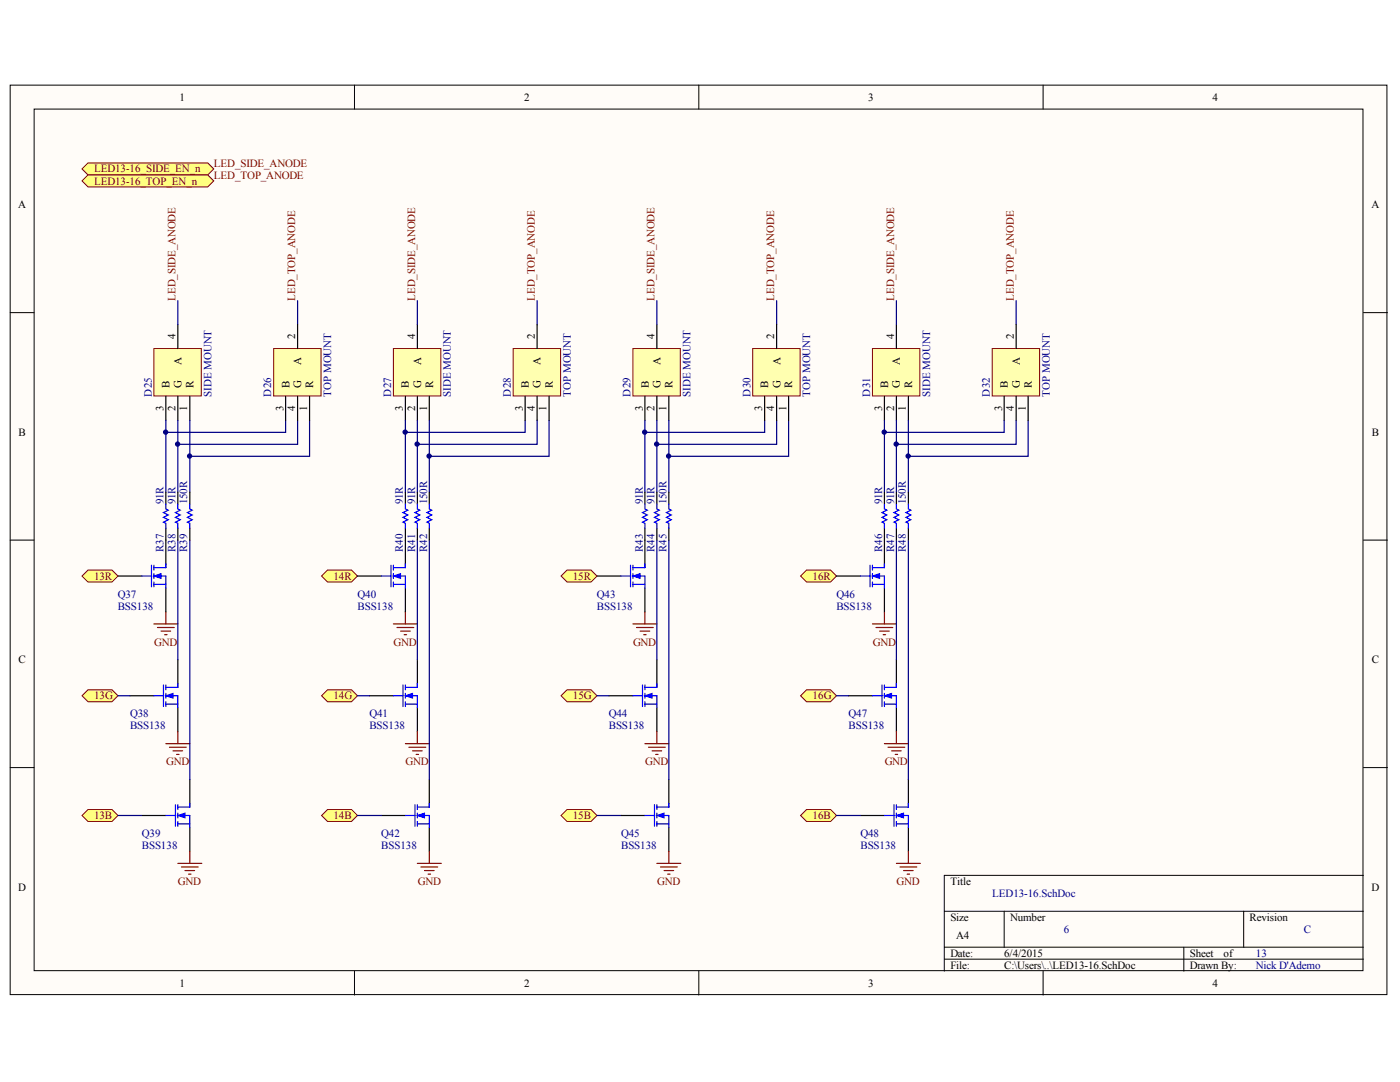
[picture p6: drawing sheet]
<svg xmlns="http://www.w3.org/2000/svg" width="279mm" height="216mm" viewBox="0 0 279 216" stroke-linecap="round" stroke-linejoin="round" font-family="sans-serif">
<defs><g id="words">
<g font-size="2.2">
<text x="35.9" y="20.1">1</text>
<text x="104.6" y="20.1">2</text>
<text x="173.3" y="20.1">3</text>
<text x="242" y="20.1">4</text>
<text x="3.6" y="41.6">A</text>
<text x="273.7" y="41.6">A</text>
<text x="35" y="67.6" transform="rotate(-90 35 67.6)">4</text>
<text x="58.9" y="67.6" transform="rotate(-90 58.9 67.6)">2</text>
<text x="82.9" y="67.6" transform="rotate(-90 82.9 67.6)">4</text>
<text x="106.7" y="67.6" transform="rotate(-90 106.7 67.6)">2</text>
<text x="130.6" y="67.6" transform="rotate(-90 130.6 67.6)">4</text>
<text x="154.5" y="67.6" transform="rotate(-90 154.5 67.6)">2</text>
<text x="178.4" y="67.6" transform="rotate(-90 178.4 67.6)">4</text>
<text x="202.3" y="67.6" transform="rotate(-90 202.3 67.6)">2</text>
<text x="33.8" y="77.4" transform="rotate(-90 33.8 77.4)">B</text>
<text x="36.2" y="77.4" transform="rotate(-90 36.2 77.4)">G</text>
<text x="36.2" y="72.8" transform="rotate(-90 36.2 72.8)">A</text>
<text x="38.6" y="77.4" transform="rotate(-90 38.6 77.4)">R</text>
<text x="57.8" y="77.4" transform="rotate(-90 57.8 77.4)">B</text>
<text x="60.1" y="77.4" transform="rotate(-90 60.1 77.4)">G</text>
<text x="60.1" y="72.8" transform="rotate(-90 60.1 72.8)">A</text>
<text x="62.5" y="77.4" transform="rotate(-90 62.5 77.4)">R</text>
<text x="81.6" y="77.4" transform="rotate(-90 81.6 77.4)">B</text>
<text x="84.1" y="77.4" transform="rotate(-90 84.1 77.4)">G</text>
<text x="84.1" y="72.8" transform="rotate(-90 84.1 72.8)">A</text>
<text x="86.4" y="77.4" transform="rotate(-90 86.4 77.4)">R</text>
<text x="105.5" y="77.4" transform="rotate(-90 105.5 77.4)">B</text>
<text x="107.9" y="77.4" transform="rotate(-90 107.9 77.4)">G</text>
<text x="107.9" y="72.8" transform="rotate(-90 107.9 72.8)">A</text>
<text x="110.3" y="77.4" transform="rotate(-90 110.3 77.4)">R</text>
<text x="129.5" y="77.4" transform="rotate(-90 129.5 77.4)">B</text>
<text x="131.8" y="77.4" transform="rotate(-90 131.8 77.4)">G</text>
<text x="131.8" y="72.8" transform="rotate(-90 131.8 72.8)">A</text>
<text x="134.2" y="77.4" transform="rotate(-90 134.2 77.4)">R</text>
<text x="153.3" y="77.4" transform="rotate(-90 153.3 77.4)">B</text>
<text x="155.8" y="77.4" transform="rotate(-90 155.8 77.4)">G</text>
<text x="155.8" y="72.8" transform="rotate(-90 155.8 72.8)">A</text>
<text x="158.1" y="77.4" transform="rotate(-90 158.1 77.4)">R</text>
<text x="177.2" y="77.4" transform="rotate(-90 177.2 77.4)">B</text>
<text x="179.6" y="77.4" transform="rotate(-90 179.6 77.4)">G</text>
<text x="179.6" y="72.8" transform="rotate(-90 179.6 72.8)">A</text>
<text x="182.1" y="77.4" transform="rotate(-90 182.1 77.4)">R</text>
<text x="201.2" y="77.4" transform="rotate(-90 201.2 77.4)">B</text>
<text x="203.5" y="77.4" transform="rotate(-90 203.5 77.4)">G</text>
<text x="203.5" y="72.8" transform="rotate(-90 203.5 72.8)">A</text>
<text x="205.9" y="77.4" transform="rotate(-90 205.9 77.4)">R</text>
<text x="32.6" y="82.1" transform="rotate(-90 32.6 82.1)">3</text>
<text x="35" y="82.1" transform="rotate(-90 35 82.1)">2</text>
<text x="37.4" y="82.1" transform="rotate(-90 37.4 82.1)">1</text>
<text x="56.6" y="82.1" transform="rotate(-90 56.6 82.1)">3</text>
<text x="58.9" y="82.1" transform="rotate(-90 58.9 82.1)">4</text>
<text x="61.3" y="82.1" transform="rotate(-90 61.3 82.1)">1</text>
<text x="80.4" y="82.1" transform="rotate(-90 80.4 82.1)">3</text>
<text x="82.9" y="82.1" transform="rotate(-90 82.9 82.1)">2</text>
<text x="85.2" y="82.1" transform="rotate(-90 85.2 82.1)">1</text>
<text x="104.3" y="82.1" transform="rotate(-90 104.3 82.1)">3</text>
<text x="106.7" y="82.1" transform="rotate(-90 106.7 82.1)">4</text>
<text x="109.1" y="82.1" transform="rotate(-90 109.1 82.1)">1</text>
<text x="128.3" y="82.1" transform="rotate(-90 128.3 82.1)">3</text>
<text x="130.6" y="82.1" transform="rotate(-90 130.6 82.1)">2</text>
<text x="133" y="82.1" transform="rotate(-90 133 82.1)">1</text>
<text x="152.1" y="82.1" transform="rotate(-90 152.1 82.1)">3</text>
<text x="154.5" y="82.1" transform="rotate(-90 154.5 82.1)">4</text>
<text x="156.9" y="82.1" transform="rotate(-90 156.9 82.1)">1</text>
<text x="176" y="82.1" transform="rotate(-90 176 82.1)">3</text>
<text x="178.4" y="82.1" transform="rotate(-90 178.4 82.1)">2</text>
<text x="180.8" y="82.1" transform="rotate(-90 180.8 82.1)">1</text>
<text x="200" y="82.1" transform="rotate(-90 200 82.1)">3</text>
<text x="202.3" y="82.1" transform="rotate(-90 202.3 82.1)">4</text>
<text x="204.7" y="82.1" transform="rotate(-90 204.7 82.1)">1</text>
<text x="3.7" y="87">B</text>
<text x="273.8" y="87">B</text>
<text x="3.7" y="132.4">C</text>
<text x="273.8" y="132.4">C</text>
<text x="3.6" y="177.8">D</text>
<text x="189.7" y="176.6">Title</text>
<text x="273.7" y="177.8">D</text>
<text x="189.7" y="183.8">Size</text>
<text x="201.6" y="183.8">Number</text>
<text x="249.4" y="183.8">Revision</text>
<text x="189.7" y="191">Date:</text>
<text x="190.8" y="187.3">A4</text>
<text x="200.4" y="191">6/4/2015</text>
<text x="237.4" y="191">Sheet</text>
<text x="244.2" y="191">of</text>
<text x="35.9" y="196.9">1</text>
<text x="104.6" y="196.9">2</text>
<text x="173.3" y="196.9">3</text>
<text x="189.7" y="193.3">File:</text>
<text x="200.4" y="193.3">C:\Users\..\LED13-16.SchDoc</text>
<text x="237.4" y="193.3">Drawn By:</text>
<text x="242" y="196.9">4</text>
</g>
<g font-size="2.2" fill="#800000">
<text x="18.8" y="34.4">LED13-16_SIDE_EN_n</text>
<text x="42.7" y="33.2">LED_SIDE_ANODE</text>
<text x="42.7" y="35.7">LED_TOP_ANODE</text>
<text x="18.8" y="36.9">LED13-16_TOP_EN_n</text>
<text x="35" y="60" transform="rotate(-90 35 60)">LED_SIDE_ANODE</text>
<text x="58.9" y="60" transform="rotate(-90 58.9 60)">LED_TOP_ANODE</text>
<text x="82.9" y="60" transform="rotate(-90 82.9 60)">LED_SIDE_ANODE</text>
<text x="106.7" y="60" transform="rotate(-90 106.7 60)">LED_TOP_ANODE</text>
<text x="130.6" y="60" transform="rotate(-90 130.6 60)">LED_SIDE_ANODE</text>
<text x="154.5" y="60" transform="rotate(-90 154.5 60)">LED_TOP_ANODE</text>
<text x="178.4" y="60" transform="rotate(-90 178.4 60)">LED_SIDE_ANODE</text>
<text x="202.3" y="60" transform="rotate(-90 202.3 60)">LED_TOP_ANODE</text>
<text x="18.8" y="115.6">13R</text>
<text x="66.5" y="115.6">14R</text>
<text x="114.3" y="115.6">15R</text>
<text x="162.2" y="115.6">16R</text>
<text x="30.8" y="128.8">GND</text>
<text x="78.6" y="128.8">GND</text>
<text x="126.3" y="128.8">GND</text>
<text x="174.2" y="128.8">GND</text>
<text x="18.8" y="139.6">13G</text>
<text x="66.5" y="139.6">14G</text>
<text x="114.3" y="139.6">15G</text>
<text x="162.2" y="139.6">16G</text>
<text x="33.1" y="152.7">GND</text>
<text x="80.9" y="152.7">GND</text>
<text x="128.8" y="152.7">GND</text>
<text x="176.6" y="152.7">GND</text>
<text x="18.8" y="163.5">13B</text>
<text x="66.5" y="163.5">14B</text>
<text x="114.3" y="163.5">15B</text>
<text x="162.2" y="163.5">16B</text>
<text x="35.5" y="176.6">GND</text>
<text x="83.4" y="176.6">GND</text>
<text x="131.1" y="176.6">GND</text>
<text x="178.9" y="176.6">GND</text>
</g>
<g font-size="2.2" fill="#000080">
<text x="30.3" y="79.1" transform="rotate(-90 30.3 79.1)">D25</text>
<text x="42.2" y="79.1" transform="rotate(-90 42.2 79.1)">SIDE MOUNT</text>
<text x="54.1" y="79.1" transform="rotate(-90 54.1 79.1)">D26</text>
<text x="66.1" y="79.1" transform="rotate(-90 66.1 79.1)">TOP MOUNT</text>
<text x="78" y="79.1" transform="rotate(-90 78 79.1)">D27</text>
<text x="90" y="79.1" transform="rotate(-90 90 79.1)">SIDE MOUNT</text>
<text x="102" y="79.1" transform="rotate(-90 102 79.1)">D28</text>
<text x="113.9" y="79.1" transform="rotate(-90 113.9 79.1)">TOP MOUNT</text>
<text x="125.8" y="79.1" transform="rotate(-90 125.8 79.1)">D29</text>
<text x="137.8" y="79.1" transform="rotate(-90 137.8 79.1)">SIDE MOUNT</text>
<text x="149.8" y="79.1" transform="rotate(-90 149.8 79.1)">D30</text>
<text x="161.7" y="79.1" transform="rotate(-90 161.7 79.1)">TOP MOUNT</text>
<text x="173.7" y="79.1" transform="rotate(-90 173.7 79.1)">D31</text>
<text x="185.6" y="79.1" transform="rotate(-90 185.6 79.1)">SIDE MOUNT</text>
<text x="197.5" y="79.1" transform="rotate(-90 197.5 79.1)">D32</text>
<text x="209.5" y="79.1" transform="rotate(-90 209.5 79.1)">TOP MOUNT</text>
<text x="32.6" y="100.6" transform="rotate(-90 32.6 100.6)">91R</text>
<text x="35" y="100.6" transform="rotate(-90 35 100.6)">91R</text>
<text x="37.4" y="100.6" transform="rotate(-90 37.4 100.6)">150R</text>
<text x="80.4" y="100.6" transform="rotate(-90 80.4 100.6)">91R</text>
<text x="82.9" y="100.6" transform="rotate(-90 82.9 100.6)">91R</text>
<text x="85.2" y="100.6" transform="rotate(-90 85.2 100.6)">150R</text>
<text x="128.3" y="100.6" transform="rotate(-90 128.3 100.6)">91R</text>
<text x="130.6" y="100.6" transform="rotate(-90 130.6 100.6)">91R</text>
<text x="133" y="100.6" transform="rotate(-90 133 100.6)">150R</text>
<text x="176" y="100.6" transform="rotate(-90 176 100.6)">91R</text>
<text x="178.4" y="100.6" transform="rotate(-90 178.4 100.6)">91R</text>
<text x="180.8" y="100.6" transform="rotate(-90 180.8 100.6)">150R</text>
<text x="32.6" y="110.1" transform="rotate(-90 32.6 110.1)">R37</text>
<text x="35" y="110.1" transform="rotate(-90 35 110.1)">R38</text>
<text x="37.4" y="110.1" transform="rotate(-90 37.4 110.1)">R39</text>
<text x="80.4" y="110.1" transform="rotate(-90 80.4 110.1)">R40</text>
<text x="82.9" y="110.1" transform="rotate(-90 82.9 110.1)">R41</text>
<text x="85.2" y="110.1" transform="rotate(-90 85.2 110.1)">R42</text>
<text x="128.3" y="110.1" transform="rotate(-90 128.3 110.1)">R43</text>
<text x="130.6" y="110.1" transform="rotate(-90 130.6 110.1)">R44</text>
<text x="133" y="110.1" transform="rotate(-90 133 110.1)">R45</text>
<text x="176" y="110.1" transform="rotate(-90 176 110.1)">R46</text>
<text x="178.4" y="110.1" transform="rotate(-90 178.4 110.1)">R47</text>
<text x="180.8" y="110.1" transform="rotate(-90 180.8 110.1)">R48</text>
<text x="23.5" y="119.3">Q37</text>
<text x="71.4" y="119.3">Q40</text>
<text x="119.1" y="119.3">Q43</text>
<text x="166.9" y="119.3">Q46</text>
<text x="23.5" y="121.6">BSS138</text>
<text x="71.4" y="121.6">BSS138</text>
<text x="119.1" y="121.6">BSS138</text>
<text x="166.9" y="121.6">BSS138</text>
<text x="26" y="143.1">Q38</text>
<text x="73.7" y="143.1">Q41</text>
<text x="121.5" y="143.1">Q44</text>
<text x="169.4" y="143.1">Q47</text>
<text x="26" y="145.6">BSS138</text>
<text x="73.7" y="145.6">BSS138</text>
<text x="121.5" y="145.6">BSS138</text>
<text x="169.4" y="145.6">BSS138</text>
<text x="28.3" y="167">Q39</text>
<text x="76.1" y="167">Q42</text>
<text x="124" y="167">Q45</text>
<text x="171.7" y="167">Q48</text>
<text x="28.3" y="169.4">BSS138</text>
<text x="76.1" y="169.4">BSS138</text>
<text x="124" y="169.4">BSS138</text>
<text x="171.7" y="169.4">BSS138</text>
<text x="198" y="178.9">LED13-16.SchDoc</text>
<text x="212.3" y="186.1">6</text>
<text x="250.6" y="191">13</text>
<text x="260.2" y="186.1">C</text>
<text x="250.6" y="193.3">Nick D'Ademo</text>
</g>
</g></defs>
<g fill="#fffcf8" stroke="#000" stroke-width=".2">
<path d="M2 17h274.8v181.5h-274.8z"/>
<path d="M6.8 21.8h265.2v171.9h-265.2z"/>
</g>
<g fill="none" stroke="#000" stroke-width=".2">
<path d="M70.7 17v4.8M139.5 17v4.8M208.2 17v4.8M2 62.4h4.8M272.1 62.4h4.8M2 107.8h4.8M272.1 107.8h4.8M2 153.2h4.8M272.1 153.2h4.8M272.1 174.7h-83.6v19.1M70.7 193.8v4.8M139.5 193.8v4.8"/>
<path d="M188.5 181.8h83.6M188.5 189h83.6M188.5 191.4h83.6M200.4 181.8v7.2M208.2 193.8v4.8M236.3 189v4.8M248.2 181.8v7.2"/>
</g>
<path d="M30.7 69.5h9.5v9.5h-9.5z" fill="#ffffb0" stroke="#800000" stroke-width=".2"/>
<path d="M33.1 79.1v4.8M35.5 64.8v4.7M35.5 79.1v4.8M37.9 79.1v4.8" fill="none" stroke="#000" stroke-width=".24"/>
<path d="M30.7 124.5h4.8M31.4 125.2h3.4M32.1 125.9h2M32.9 126.6h.4M33.1 122.1v2.4" fill="none" stroke="#800000" stroke-width=".24"/>
<g fill="#ffff80" stroke="#800000" stroke-width=".2">
<path d="M16.4 162.7l1.2-1.2h4.7l1.2 1.2-1.2 1.2h-4.7z" fill-rule="evenodd"/>
<path d="M16.4 138.8l1.2-1.2h4.7l1.2 1.2-1.2 1.2h-4.7z" fill-rule="evenodd"/>
<path d="M16.4 114.9l1.2-1.2h4.7l1.2 1.2-1.2 1.2h-4.7z" fill-rule="evenodd"/>
</g>
<path d="M57 83.9v2.4h-23.9M59.4 83.9v4.8h-23.9M61.8 83.9v7.1h-23.9" fill="none" stroke="#000080" stroke-width=".24"/>
<g fill="#000080" stroke="#000080" stroke-width=".2">
<circle cx="37.8" cy="91" r=".43"/>
<circle cx="33.1" cy="86.2" r=".43"/>
<circle cx="35.4" cy="88.6" r=".43"/>
</g>
<path d="M23.5 114.9h4.8M33.1 107.8v4.8M33.1 117.3v4.8" fill="none" stroke="#000" stroke-width=".24"/>
<path d="M28.3 114.9h1.9M30.2 112.8v4.3M30.7 113.3h2.4M30.7 114.9h2.4v2.4M30.7 116.6h2.4M30.7 112.8v.9M30.7 114.5v.9M30.7 116.1v1" fill="none" stroke="#00f" stroke-width=".24"/>
<path d="M30.7 114.9l1.4-.4v.9z" fill="#00f"/>
<path d="M30.7 114.9l1.4-.4v.9z" fill="none" stroke="#00f" stroke-width=".2"/>
<path d="M33.1 112.6v.7M30.7 138.8h1.9M32.6 136.7v4.3M33.1 136.7v.9M33.1 138.4v.9M33.1 137.2h2.4M33.1 138.8h2.4v2.4M33.1 140v1M33.1 140.5h2.4" fill="none" stroke="#00f" stroke-width=".24"/>
<path d="M25.9 138.8h4.8M35.5 131.7v4.7M35.5 141.2v4.8" fill="none" stroke="#000" stroke-width=".24"/>
<path d="M33.1 138.8l1.4-.4v.9z" fill="#00f"/>
<path d="M33.1 138.8l1.4-.4v.9z" fill="none" stroke="#00f" stroke-width=".2"/>
<path d="M35.5 136.4v.8M33.1 162.7h1.9M35 160.6v4.3M35.5 160.6v.9M35.5 162.2v1M35.5 163.9v1M35.5 161h2.4M35.5 162.7h2.4v2.4M35.5 164.4h2.4" fill="none" stroke="#00f" stroke-width=".24"/>
<path d="M33.1 148.4h4.8M33.8 149.1h3.4M34.5 149.8h1.9M35.3 150.5h.4M35.5 146v2.4" fill="none" stroke="#800000" stroke-width=".24"/>
<path d="M37.9 155.6v4.7M28.3 162.7h4.8M37.9 165.1v4.8" fill="none" stroke="#000" stroke-width=".24"/>
<path d="M35.5 162.7l1.4-.5v1z" fill="#00f"/>
<path d="M35.5 162.7l1.4-.5v1z" fill="none" stroke="#00f" stroke-width=".2"/>
<path d="M37.9 160.3v.7" fill="none" stroke="#00f" stroke-width=".24"/>
<path d="M35.5 60v4.8M59.4 60v4.8M33.1 83.9v14.3M35.5 83.9v14.3M37.9 83.9v14.3M35.5 107.8v23.9M37.9 107.8v47.8M23.5 138.8h2.4M23.5 162.7h4.8" fill="none" stroke="#000080" stroke-width=".24"/>
<path d="M35.5 172.3h4.8M36.2 173h3.4M36.9 173.7h1.9M37.6 174.4h.5M37.9 169.9v2.4" fill="none" stroke="#800000" stroke-width=".24"/>
<path d="M78.5 69.5h9.5v9.5h-9.5z" fill="#ffffb0" stroke="#800000" stroke-width=".2"/>
<path d="M80.9 79.1v4.8M83.3 64.8v4.7M83.3 79.1v4.8M85.7 79.1v4.8" fill="none" stroke="#000" stroke-width=".24"/>
<path d="M78.5 124.5h4.8M79.2 125.2h3.4M79.9 125.9h2M80.7 126.6h.4M80.9 122.1v2.4" fill="none" stroke="#800000" stroke-width=".24"/>
<g fill="#ffff80" stroke="#800000" stroke-width=".2">
<path d="M64.2 162.7l1.2-1.2h4.7l1.2 1.2-1.2 1.2h-4.7z" fill-rule="evenodd"/>
<path d="M64.2 138.8l1.2-1.2h4.7l1.2 1.2-1.2 1.2h-4.7z" fill-rule="evenodd"/>
<path d="M64.2 114.9l1.2-1.2h4.7l1.2 1.2-1.2 1.2h-4.7z" fill-rule="evenodd"/>
</g>
<path d="M104.8 83.9v2.4h-23.9M107.2 83.9v4.8h-23.9M109.6 83.9v7.1h-23.9" fill="none" stroke="#000080" stroke-width=".24"/>
<g fill="#000080" stroke="#000080" stroke-width=".2">
<circle cx="85.6" cy="91" r=".43"/>
<circle cx="80.9" cy="86.2" r=".43"/>
<circle cx="83.2" cy="88.6" r=".43"/>
</g>
<path d="M71.3 114.9h4.8M80.9 107.8v4.8M80.9 117.3v4.8" fill="none" stroke="#000" stroke-width=".24"/>
<path d="M76.1 114.9h1.9M78 112.8v4.3M78.5 113.3h2.4M78.5 114.9h2.4v2.4M78.5 116.6h2.4M78.5 112.8v.9M78.5 114.5v.9M78.5 116.1v1" fill="none" stroke="#00f" stroke-width=".24"/>
<path d="M78.5 114.9l1.4-.4v.9z" fill="#00f"/>
<path d="M78.5 114.9l1.4-.4v.9z" fill="none" stroke="#00f" stroke-width=".2"/>
<path d="M80.9 112.6v.7M78.5 138.8h1.9M80.4 136.7v4.3M80.9 136.7v.9M80.9 138.4v.9M80.9 137.2h2.4M80.9 138.8h2.4v2.4M80.9 140v1M80.9 140.5h2.4" fill="none" stroke="#00f" stroke-width=".24"/>
<path d="M73.7 138.8h4.8M83.3 131.7v4.7M83.3 141.2v4.8" fill="none" stroke="#000" stroke-width=".24"/>
<path d="M80.9 138.8l1.4-.4v.9z" fill="#00f"/>
<path d="M80.9 138.8l1.4-.4v.9z" fill="none" stroke="#00f" stroke-width=".2"/>
<path d="M83.3 136.4v.8M80.9 162.7h1.9M82.8 160.6v4.3M83.3 160.6v.9M83.3 162.2v1M83.3 163.9v1M83.3 161h2.4M83.3 162.7h2.4v2.4M83.3 164.4h2.4" fill="none" stroke="#00f" stroke-width=".24"/>
<path d="M80.9 148.4h4.8M81.6 149.1h3.4M82.3 149.8h1.9M83.1 150.5h.4M83.3 146v2.4" fill="none" stroke="#800000" stroke-width=".24"/>
<path d="M85.7 155.6v4.7M76.1 162.7h4.8M85.7 165.1v4.8" fill="none" stroke="#000" stroke-width=".24"/>
<path d="M83.3 162.7l1.4-.5v1z" fill="#00f"/>
<path d="M83.3 162.7l1.4-.5v1z" fill="none" stroke="#00f" stroke-width=".2"/>
<path d="M85.7 160.3v.7" fill="none" stroke="#00f" stroke-width=".24"/>
<path d="M83.3 60v4.8M107.2 60v4.8M80.9 83.9v14.3M83.3 83.9v14.3M85.7 83.9v14.3M83.3 107.8v23.9M85.7 107.8v47.8M71.3 138.8h2.4M71.3 162.7h4.8" fill="none" stroke="#000080" stroke-width=".24"/>
<path d="M83.3 172.3h4.8M84 173h3.4M84.7 173.7h1.9M85.4 174.4h.5M85.7 169.9v2.4" fill="none" stroke="#800000" stroke-width=".24"/>
<path d="M126.3 69.5h9.5v9.5h-9.5z" fill="#ffffb0" stroke="#800000" stroke-width=".2"/>
<path d="M128.7 79.1v4.8M131.1 64.8v4.7M131.1 79.1v4.8M133.5 79.1v4.8" fill="none" stroke="#000" stroke-width=".24"/>
<path d="M126.3 124.5h4.8M127 125.2h3.4M127.7 125.9h2M128.5 126.6h.4M128.7 122.1v2.4" fill="none" stroke="#800000" stroke-width=".24"/>
<g fill="#ffff80" stroke="#800000" stroke-width=".2">
<path d="M112 162.7l1.2-1.2h4.7l1.2 1.2-1.2 1.2h-4.7z" fill-rule="evenodd"/>
<path d="M112 138.8l1.2-1.2h4.7l1.2 1.2-1.2 1.2h-4.7z" fill-rule="evenodd"/>
<path d="M112 114.9l1.2-1.2h4.7l1.2 1.2-1.2 1.2h-4.7z" fill-rule="evenodd"/>
</g>
<path d="M152.6 83.9v2.4h-23.9M155 83.9v4.8h-23.9M157.4 83.9v7.1h-23.9" fill="none" stroke="#000080" stroke-width=".24"/>
<g fill="#000080" stroke="#000080" stroke-width=".2">
<circle cx="133.4" cy="91" r=".43"/>
<circle cx="128.7" cy="86.2" r=".43"/>
<circle cx="131" cy="88.6" r=".43"/>
</g>
<path d="M119.1 114.9h4.8M128.7 107.8v4.8M128.7 117.3v4.8" fill="none" stroke="#000" stroke-width=".24"/>
<path d="M123.9 114.9h1.9M125.8 112.8v4.3M126.3 113.3h2.4M126.3 114.9h2.4v2.4M126.3 116.6h2.4M126.3 112.8v.9M126.3 114.5v.9M126.3 116.1v1" fill="none" stroke="#00f" stroke-width=".24"/>
<path d="M126.3 114.9l1.4-.4v.9z" fill="#00f"/>
<path d="M126.3 114.9l1.4-.4v.9z" fill="none" stroke="#00f" stroke-width=".2"/>
<path d="M128.7 112.6v.7M126.3 138.8h1.9M128.2 136.7v4.3M128.7 136.7v.9M128.7 138.4v.9M128.7 137.2h2.4M128.7 138.8h2.4v2.4M128.7 140v1M128.7 140.5h2.4" fill="none" stroke="#00f" stroke-width=".24"/>
<path d="M121.5 138.8h4.8M131.1 131.7v4.7M131.1 141.2v4.8" fill="none" stroke="#000" stroke-width=".24"/>
<path d="M128.7 138.8l1.4-.4v.9z" fill="#00f"/>
<path d="M128.7 138.8l1.4-.4v.9z" fill="none" stroke="#00f" stroke-width=".2"/>
<path d="M131.1 136.4v.8M128.7 162.7h1.9M130.6 160.6v4.3M131.1 160.6v.9M131.1 162.2v1M131.1 163.9v1M131.1 161h2.4M131.1 162.7h2.4v2.4M131.1 164.4h2.4" fill="none" stroke="#00f" stroke-width=".24"/>
<path d="M128.7 148.4h4.8M129.4 149.1h3.4M130.1 149.8h1.9M130.9 150.5h.4M131.1 146v2.4" fill="none" stroke="#800000" stroke-width=".24"/>
<path d="M133.5 155.6v4.7M123.9 162.7h4.8M133.5 165.1v4.8" fill="none" stroke="#000" stroke-width=".24"/>
<path d="M131.1 162.7l1.4-.5v1z" fill="#00f"/>
<path d="M131.1 162.7l1.4-.5v1z" fill="none" stroke="#00f" stroke-width=".2"/>
<path d="M133.5 160.3v.7" fill="none" stroke="#00f" stroke-width=".24"/>
<path d="M131.1 60v4.8M155 60v4.8M128.7 83.9v14.3M131.1 83.9v14.3M133.5 83.9v14.3M131.1 107.8v23.9M133.5 107.8v47.8M119.1 138.8h2.4M119.1 162.7h4.8" fill="none" stroke="#000080" stroke-width=".24"/>
<path d="M131.1 172.3h4.8M131.8 173h3.4M132.5 173.7h1.9M133.2 174.4h.5M133.5 169.9v2.4" fill="none" stroke="#800000" stroke-width=".24"/>
<path d="M174.1 69.5h9.5v9.5h-9.5z" fill="#ffffb0" stroke="#800000" stroke-width=".2"/>
<path d="M176.5 79.1v4.8M178.9 64.8v4.7M178.9 79.1v4.8M181.3 79.1v4.8" fill="none" stroke="#000" stroke-width=".24"/>
<path d="M174.1 124.5h4.8M174.8 125.2h3.4M175.5 125.9h2M176.3 126.6h.4M176.5 122.1v2.4" fill="none" stroke="#800000" stroke-width=".24"/>
<g fill="#ffff80" stroke="#800000" stroke-width=".2">
<path d="M159.8 162.7l1.2-1.2h4.7l1.2 1.2-1.2 1.2h-4.7z" fill-rule="evenodd"/>
<path d="M159.8 138.8l1.2-1.2h4.7l1.2 1.2-1.2 1.2h-4.7z" fill-rule="evenodd"/>
<path d="M159.8 114.9l1.2-1.2h4.7l1.2 1.2-1.2 1.2h-4.7z" fill-rule="evenodd"/>
</g>
<path d="M200.4 83.9v2.4h-23.9M202.8 83.9v4.8h-23.9M205.2 83.9v7.1h-23.9" fill="none" stroke="#000080" stroke-width=".24"/>
<g fill="#000080" stroke="#000080" stroke-width=".2">
<circle cx="181.2" cy="91" r=".43"/>
<circle cx="176.5" cy="86.2" r=".43"/>
<circle cx="178.8" cy="88.6" r=".43"/>
</g>
<path d="M166.9 114.9h4.8M176.5 107.8v4.8M176.5 117.3v4.8" fill="none" stroke="#000" stroke-width=".24"/>
<path d="M171.7 114.9h1.9M173.6 112.8v4.3M174.1 113.3h2.4M174.1 114.9h2.4v2.4M174.1 116.6h2.4M174.1 112.8v.9M174.1 114.5v.9M174.1 116.1v1" fill="none" stroke="#00f" stroke-width=".24"/>
<path d="M174.1 114.9l1.4-.4v.9z" fill="#00f"/>
<path d="M174.1 114.9l1.4-.4v.9z" fill="none" stroke="#00f" stroke-width=".2"/>
<path d="M176.5 112.6v.7M174.1 138.8h1.9M176 136.7v4.3M176.5 136.7v.9M176.5 138.4v.9M176.5 137.2h2.4M176.5 138.8h2.4v2.4M176.5 140v1M176.5 140.5h2.4" fill="none" stroke="#00f" stroke-width=".24"/>
<path d="M169.3 138.8h4.8M178.9 131.7v4.7M178.9 141.2v4.8" fill="none" stroke="#000" stroke-width=".24"/>
<path d="M176.5 138.8l1.4-.4v.9z" fill="#00f"/>
<path d="M176.5 138.8l1.4-.4v.9z" fill="none" stroke="#00f" stroke-width=".2"/>
<path d="M178.9 136.4v.8M176.5 162.7h1.9M178.4 160.6v4.3M178.9 160.6v.9M178.9 162.2v1M178.9 163.9v1M178.9 161h2.4M178.9 162.7h2.4v2.4M178.9 164.4h2.4" fill="none" stroke="#00f" stroke-width=".24"/>
<path d="M176.5 148.4h4.8M177.2 149.1h3.4M177.9 149.8h2M178.7 150.5h.4M178.9 146v2.4" fill="none" stroke="#800000" stroke-width=".24"/>
<path d="M181.3 155.6v4.7M171.7 162.7h4.8M181.3 165.1v4.8" fill="none" stroke="#000" stroke-width=".24"/>
<path d="M178.9 162.7l1.4-.5v1z" fill="#00f"/>
<path d="M178.9 162.7l1.4-.5v1z" fill="none" stroke="#00f" stroke-width=".2"/>
<path d="M181.3 160.3v.7" fill="none" stroke="#00f" stroke-width=".24"/>
<path d="M178.9 60v4.8M202.8 60v4.8M176.5 83.9v14.3M178.9 83.9v14.3M181.3 83.9v14.3M178.9 107.8v23.9M181.3 107.8v47.8M166.9 138.8h2.4M166.9 162.7h4.8" fill="none" stroke="#000080" stroke-width=".24"/>
<path d="M178.9 172.3h4.8M179.6 173h3.4M180.3 173.7h1.9M181 174.4h.5M181.3 169.9v2.4" fill="none" stroke="#800000" stroke-width=".24"/>
<g fill="#ffff80" stroke="#800000" stroke-width=".2">
<path d="M16.4 33.7l1.2-1.2h23.9l1.2 1.2-1.2 1.2h-23.9z" fill-rule="evenodd"/>
<path d="M16.4 36.1l1.2-1.2h23.9l1.2 1.2-1.2 1.2h-23.9z" fill-rule="evenodd"/>
</g>
<path d="M54.6 69.5h9.5v9.5h-9.5z" fill="#ffffb0" stroke="#800000" stroke-width=".2"/>
<path d="M57 79.1v4.8M59.4 64.8v4.7M59.4 79.1v4.8M61.8 79.1v4.8" fill="none" stroke="#000" stroke-width=".24"/>
<path d="M102.4 69.5h9.5v9.5h-9.5z" fill="#ffffb0" stroke="#800000" stroke-width=".2"/>
<path d="M104.8 79.1v4.8M107.2 64.8v4.7M107.2 79.1v4.8M109.6 79.1v4.8" fill="none" stroke="#000" stroke-width=".24"/>
<path d="M150.2 69.5h9.5v9.5h-9.5z" fill="#ffffb0" stroke="#800000" stroke-width=".2"/>
<path d="M152.6 79.1v4.8M155 64.8v4.7M155 79.1v4.8M157.4 79.1v4.8" fill="none" stroke="#000" stroke-width=".24"/>
<path d="M198 69.5h9.5v9.5h-9.5z" fill="#ffffb0" stroke="#800000" stroke-width=".2"/>
<g fill="none" stroke="#000" stroke-width=".24">
<path d="M200.4 79.1v4.8M202.8 64.8v4.7M202.8 79.1v4.8M205.2 79.1v4.8M33.1 98.2v2.4M35.5 98.2v2.4M37.9 98.2v2.4M80.9 98.2v2.4M83.3 98.2v2.4M85.7 98.2v2.4M128.7 98.2v2.4M131.1 98.2v2.4"/>
<path d="M133.5 98.2v2.4M176.5 98.2v2.4M178.9 98.2v2.4M181.3 98.2v2.4M33.1 105.4v2.4M35.5 105.4v2.4M37.9 105.4v2.4M80.9 105.4v2.4M83.3 105.4v2.4M85.7 105.4v2.4M128.7 105.4v2.4M131.1 105.4v2.4"/>
<path d="M133.5 105.4v2.4M176.5 105.4v2.4M178.9 105.4v2.4M181.3 105.4v2.4"/>
</g>
<path d="M33.1 100.6v1l.5 .2-1 .5 1 .5-1 .4 1 .5-1 .5 .5 .2v1M35.5 100.6v1l.5 .2-1 .5 1 .5-1 .4 1 .5-1 .5 .5 .2v1M37.9 100.6v1l.5 .2-1 .5 1 .5-1 .4 1 .5-1 .5 .5 .2v1M80.9 100.6v1l.5 .2-1 .5 1 .5-1 .4 1 .5-1 .5 .5 .2v1M83.3 100.6v1l.5 .2-1 .5 1 .5-1 .4 1 .5-1 .5 .5 .2v1M85.7 100.6v1l.5 .2-1 .5 1 .5-1 .4 1 .5-1 .5 .5 .2v1M128.7 100.6v1l.5 .2-1 .5 1 .5-1 .4 1 .5-1 .5 .5 .2v1M131.1 100.6v1l.5 .2-1 .5 1 .5-1 .4 1 .5-1 .5 .5 .2v1M133.5 100.6v1l.5 .2-1 .5 1 .5-1 .4 1 .5-1 .5 .5 .2v1M176.5 100.6v1l.5 .2-1 .5 1 .5-1 .4 1 .5-1 .5 .5 .2v1M178.9 100.6v1l.5 .2-1 .5 1 .5-1 .4 1 .5-1 .5 .5 .2v1M181.3 100.6v1l.5 .2-1 .5 1 .5-1 .4 1 .5-1 .5 .5 .2v1" fill="none" stroke="#00f" stroke-width=".24"/>
<use href="#words"/>
</svg>
